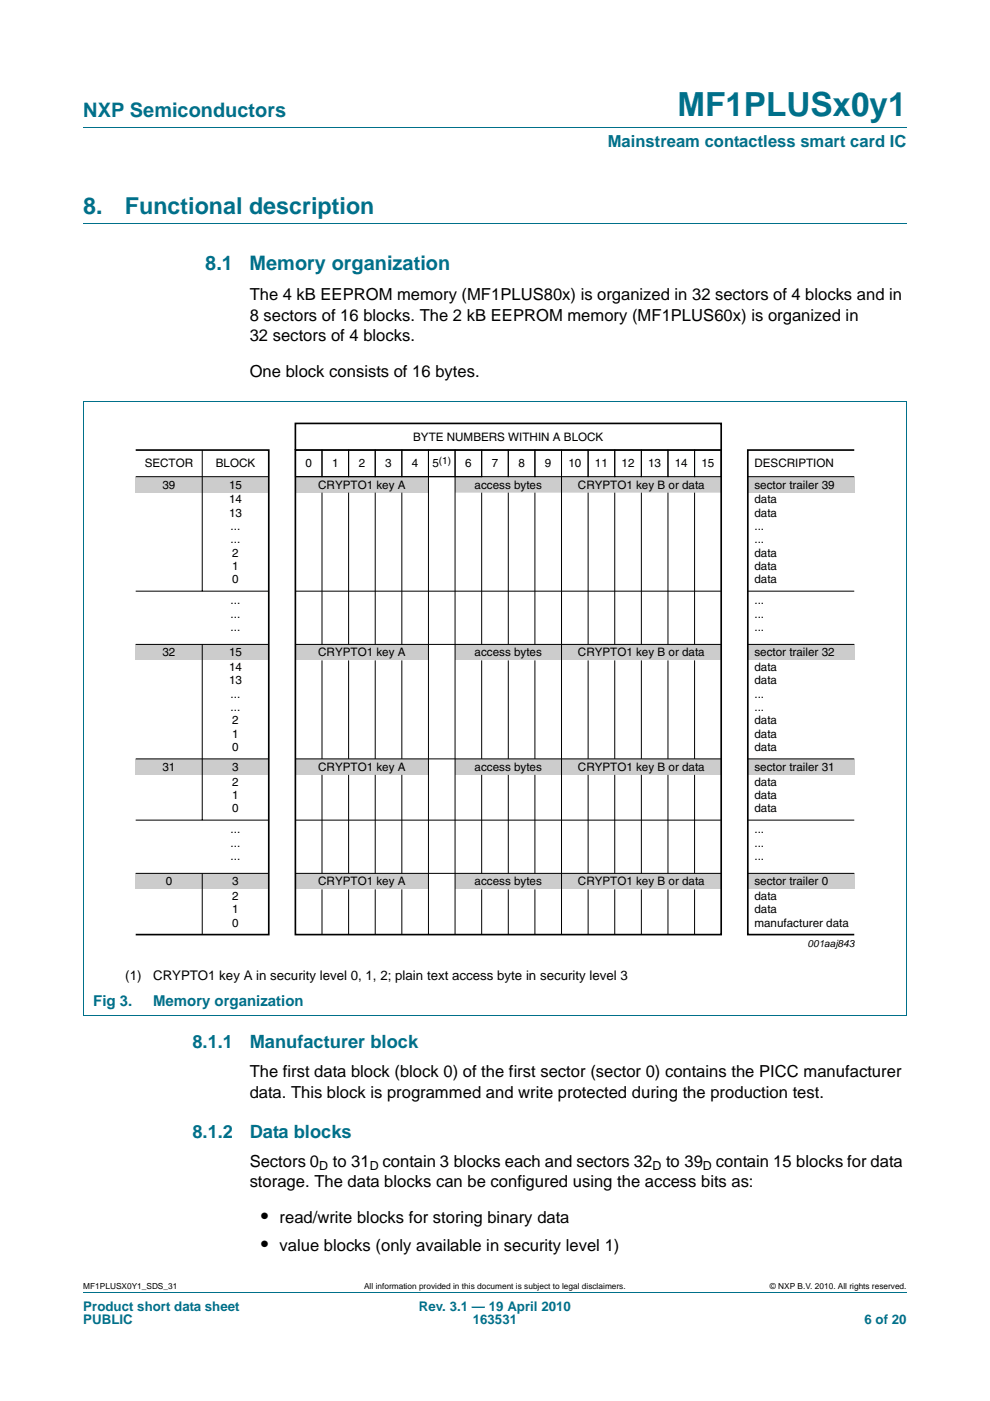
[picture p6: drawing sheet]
<svg xmlns="http://www.w3.org/2000/svg" width="210mm" height="297mm" viewBox="0 0 210 297" stroke-linecap="round" stroke-linejoin="round" font-family="sans-serif">
<defs><g id="words">
<text font-size="7" fill="#00708a" x="143.7" y="24.6">MF1PLUSx0y1</text>
<g font-size="4.9" fill="#00708a">
<text x="17.7" y="45.4">8.</text>
<text x="26.5" y="45.4">Functional description</text>
</g>
<g font-size="4.2" fill="#00708a">
<text x="17.7" y="24.9">NXP Semiconductors</text>
<text x="43.5" y="57.3">8.1</text>
<text x="53" y="57.3">Memory organization</text>
</g>
<g font-size="4.2">
<text x="55.4" y="259.4">•</text>
<text x="55.4" y="265.2">•</text>
</g>
<g font-size="3.9" fill="#00708a">
<text x="40.8" y="222.2">8.1.1</text>
<text x="53" y="222.2">Manufacturer block</text>
<text x="40.8" y="241.2">8.1.2</text>
<text x="53" y="241.2">Data blocks</text>
</g>
<text font-size="3.5" fill="#00708a" x="128.9" y="31.1">Mainstream contactless smart card IC</text>
<g font-size="3.5">
<text x="53" y="63.5">The 4 kB EEPROM memory (MF1PLUS80x) is organized in 32 sectors of 4 blocks and in</text>
<text x="53" y="68">8 sectors of 16 blocks. The 2 kB EEPROM memory (MF1PLUS60x) is organized in</text>
<text x="53" y="72.4">32 sectors of 4 blocks.</text>
<text x="53" y="79.9">One block consists of 16 bytes.</text>
<text x="53" y="228.3">The first data block (block 0) of the first sector (sector 0) contains the PICC manufacturer</text>
<text x="53" y="232.7">data. This block is programmed and write protected during the production test.</text>
<text x="53" y="247.4">Sectors 0</text>
<text x="53" y="251.8">storage. The data blocks can be configured using the access bits as:</text>
<text x="70.6" y="247.4">to 31</text>
<text x="81.2" y="247.4">contain 3 blocks each and sectors 32</text>
<text x="141.3" y="247.4">to 39</text>
<text x="151.8" y="247.4">contain 15 blocks for data</text>
<text x="59.3" y="259.4">read/write blocks for storing binary data</text>
<text x="59.3" y="265.2">value blocks (only available in security level 1)</text>
</g>
<g font-size="3.2" fill="#00708a">
<text x="19.8" y="213.3">Fig 3.</text>
<text x="32.5" y="213.3">Memory organization</text>
</g>
<g font-size="2.8">
<text x="26.6" y="207.7">(1)</text>
<text x="32.5" y="207.7">CRYPTO1 key A in security level 0, 1, 2; plain text access byte in security level 3</text>
</g>
<g font-size="2.8" fill="#00708a">
<text x="17.7" y="277.9">Product short data sheet</text>
<text x="17.7" y="280.8">PUBLIC</text>
<text x="88.9" y="277.9">Rev. 3.1 — 19 April 2010</text>
<text x="100.3" y="280.8">163531</text>
<text x="183.4" y="280.8">6 of 20</text>
</g>
<g font-size="2.6">
<text x="67.7" y="248">D</text>
<text x="78.4" y="248">D</text>
<text x="138.4" y="248">D</text>
<text x="149.1" y="248">D</text>
</g>
<g font-size="2.5">
<text x="87.6" y="93.4">BYTE NUMBERS WITHIN A BLOCK</text>
<text x="30.7" y="99.1">SECTOR</text>
<text x="45.8" y="99.1">BLOCK</text>
<text x="64.8" y="99.1">0</text>
<text x="70.4" y="99.1">1</text>
<text x="76.1" y="99.1">2</text>
<text x="81.7" y="99.1">3</text>
<text x="87.4" y="99.1">4</text>
<text x="91.7" y="99.1">5</text>
<text x="98.7" y="99.1">6</text>
<text x="104.3" y="99.1">7</text>
<text x="109.9" y="99.1">8</text>
<text x="115.6" y="99.1">9</text>
<text x="120.5" y="99.1">10</text>
<text x="126.2" y="99.1">11</text>
<text x="131.8" y="99.1">12</text>
<text x="137.5" y="99.1">13</text>
<text x="143.1" y="99.1">14</text>
<text x="148.8" y="99.1">15</text>
<text x="160" y="99.1">DESCRIPTION</text>
<text x="34.5" y="103.6">39</text>
<text x="48.6" y="103.6">15</text>
<text x="48.6" y="106.7">14</text>
<text x="67.5" y="103.6">CRYPTO1 key A</text>
<text x="100.7" y="103.6">access bytes</text>
<text x="122.6" y="103.6">CRYPTO1 key B or data</text>
<text x="160" y="103.6">sector trailer 39</text>
<text x="160" y="106.7">data</text>
<text x="48.6" y="109.5">13</text>
<text x="48.9" y="112.4">...</text>
<text x="160" y="109.5">data</text>
<text x="160" y="112.4">...</text>
<text x="48.9" y="115.2">...</text>
<text x="49.3" y="118">2</text>
<text x="160" y="115.2">...</text>
<text x="160" y="118">data</text>
<text x="49.3" y="120.8">1</text>
<text x="49.3" y="123.6">0</text>
<text x="160" y="120.8">data</text>
<text x="160" y="123.6">data</text>
<text x="48.9" y="128.2">...</text>
<text x="48.9" y="131">...</text>
<text x="160" y="128.2">...</text>
<text x="160" y="131">...</text>
<text x="48.9" y="133.8">...</text>
<text x="160" y="133.8">...</text>
<text x="34.5" y="139.2">32</text>
<text x="48.6" y="139.2">15</text>
<text x="48.6" y="142.3">14</text>
<text x="67.5" y="139.2">CRYPTO1 key A</text>
<text x="100.7" y="139.2">access bytes</text>
<text x="122.6" y="139.2">CRYPTO1 key B or data</text>
<text x="160" y="139.2">sector trailer 32</text>
<text x="160" y="142.3">data</text>
<text x="48.6" y="145.1">13</text>
<text x="48.9" y="147.9">...</text>
<text x="160" y="145.1">data</text>
<text x="160" y="147.9">...</text>
<text x="48.9" y="150.7">...</text>
<text x="49.3" y="153.6">2</text>
<text x="160" y="150.7">...</text>
<text x="160" y="153.6">data</text>
<text x="49.3" y="156.4">1</text>
<text x="49.3" y="159.2">0</text>
<text x="160" y="156.4">data</text>
<text x="160" y="159.2">data</text>
<text x="34.5" y="163.4">31</text>
<text x="49.3" y="163.4">3</text>
<text x="49.3" y="166.5">2</text>
<text x="67.5" y="163.4">CRYPTO1 key A</text>
<text x="100.7" y="163.4">access bytes</text>
<text x="122.6" y="163.4">CRYPTO1 key B or data</text>
<text x="160" y="163.4">sector trailer 31</text>
<text x="160" y="166.5">data</text>
<text x="49.3" y="169.4">1</text>
<text x="49.3" y="172.2">0</text>
<text x="160" y="169.4">data</text>
<text x="160" y="172.2">data</text>
<text x="48.9" y="176.7">...</text>
<text x="48.9" y="179.5">...</text>
<text x="160" y="176.7">...</text>
<text x="160" y="179.5">...</text>
<text x="48.9" y="182.3">...</text>
<text x="160" y="182.3">...</text>
<text x="35.2" y="187.7">0</text>
<text x="49.3" y="187.7">3</text>
<text x="49.3" y="190.8">2</text>
<text x="67.5" y="187.7">CRYPTO1 key A</text>
<text x="100.7" y="187.7">access bytes</text>
<text x="122.6" y="187.7">CRYPTO1 key B or data</text>
<text x="160" y="187.7">sector trailer 0</text>
<text x="160" y="190.8">data</text>
<text x="49.3" y="196.5">0</text>
<text x="49.3" y="193.6">1</text>
<text x="160" y="193.6">data</text>
<text x="160" y="196.5">manufacturer data</text>
</g>
<g font-size="2.1">
<text x="93.1" y="98.4">(1)</text>
<text x="171.3" y="200.7">001aaj843</text>
</g>
<g font-size="1.8">
<text x="17.7" y="273.3">MF1PLUSX0Y1_SDS_31</text>
<text x="77.2" y="273.3">All information provided in this document is subject to legal disclaimers.</text>
<text x="163.3" y="273.3">© NXP B.V. 2010. All rights reserved.</text>
</g>
</g></defs>
<path d="M17.7 27h174.6M17.7 47.4h174.6M17.6 215.4h174.7M17.7 215.3v-130.1h174.6v130.1M17.7 273.9h174.6" fill="none" stroke="#00708a" stroke-width=".21"/>
<g fill="#ccc">
<path d="M28.8 101.1h28.2v3.4h-28.2z"/>
<path d="M158.6 101.1h22.6v3.4h-22.6z"/>
<path d="M62.7 101.1h28.2v3.4h-28.2z"/>
<path d="M28.8 136.6h28.2v3.4h-28.2z"/>
<path d="M158.6 136.6h22.6v3.4h-22.6z"/>
<path d="M62.7 136.6h28.2v3.4h-28.2z"/>
<path d="M28.8 160.9h28.2v3.4h-28.2z"/>
<path d="M158.6 160.9h22.6v3.4h-22.6z"/>
<path d="M62.7 160.9h28.2v3.4h-28.2z"/>
<path d="M28.8 185.2h28.2v3.4h-28.2z"/>
<path d="M158.6 185.2h22.6v3.4h-22.6z"/>
<path d="M62.7 185.2h28.2v3.4h-28.2z"/>
<path d="M96.5 101.1h56.5v3.4h-56.5z"/>
<path d="M96.5 136.6h56.5v3.4h-56.5z"/>
<path d="M96.5 160.9h56.5v3.4h-56.5z"/>
<path d="M96.5 185.2h56.5v3.4h-56.5z"/>
</g>
<g fill="none" stroke="#000" stroke-width=".21">
<path d="M42.9 95.4v29.9M62.7 95.4h5.6v5.7h-5.6zM68.3 95.4h5.6v5.7h-5.6zM73.9 95.4h5.7v5.7h-5.7zM79.6 95.4h5.6v5.7h-5.6zM85.2 95.4h5.7v5.7h-5.7zM90.9 95.4h5.6v5.7h-5.6zM96.5 95.4h5.7v5.7h-5.7zM102.2 95.4h5.6v5.7h-5.6zM107.8 95.4h5.7v5.7h-5.7zM113.5 95.4h5.6v5.7h-5.6zM119.1 95.4h5.6v5.7h-5.6z"/>
<path d="M124.7 95.4h5.7v5.7h-5.7zM130.4 95.4h5.6v5.7h-5.6zM136 95.4h5.7v5.7h-5.7zM141.7 95.4h5.6v5.7h-5.6zM147.3 95.4h5.7v5.7h-5.7zM28.8 101.1h28.2M62.7 101.1h39.5M68.3 104.5v32.1M73.9 104.5v32.1M79.6 104.5v32.1M85.2 104.5v32.1M90.9 101.1v97.1"/>
<path d="M96.5 101.1v97.1M102.2 104.5v32.1M107.8 104.5v32.1M113.5 104.5v32.1M119.1 101.1v97.1M124.7 104.5v32.1M130.4 104.5v32.1M136 104.5v32.1M141.7 104.5v32.1M147.3 104.5v32.1M158.6 101.1h22.6M28.8 125.3h28.2"/>
<path d="M28.8 136.6h28.2M42.9 136.6v37.3M62.7 125.3h90.3M62.7 136.6h90.3M158.6 125.3h22.6M158.6 136.6h22.6M68.3 140v20.9M73.9 140v20.9M79.6 140v20.9M85.2 140v20.9M102.2 140v20.9M107.8 140v20.9"/>
<path d="M113.5 140v20.9M124.7 140v20.9M130.4 140v20.9M136 140v20.9M141.7 140v20.9M147.3 140v20.9M28.8 173.9h28.2M28.8 160.9h28.2M62.7 173.9h90.3M62.7 160.9h90.3M68.3 164.3v20.9M73.9 164.3v20.9"/>
<path d="M79.6 164.3v20.9M85.2 164.3v20.9M102.2 164.3v20.9M107.8 164.3v20.9M113.5 164.3v20.9M124.7 164.3v20.9M130.4 164.3v20.9M136 164.3v20.9M141.7 164.3v20.9M147.3 164.3v20.9M158.6 173.9h22.6M158.6 160.9h22.6"/>
<path d="M28.8 185.2h28.2M42.9 185.2v12.9M62.7 185.2h90.3M68.3 188.6v9.6M73.9 188.6v9.6M79.6 188.6v9.6M85.2 188.6v9.6M102.2 188.6v9.6M107.8 188.6v9.6M113.5 188.6v9.6M124.7 188.6v9.6M130.4 188.6v9.6"/>
<path d="M136 188.6v9.6M141.7 188.6v9.6M147.3 188.6v9.6M158.6 185.2h22.6"/>
</g>
<path d="M28.8 95.4h28.2v102.8h-28.2M62.7 95.4h90.3v102.8h-90.3zM62.7 95.4v-5.6h90.3v5.6M181.2 95.4h-22.6v102.8h22.6" fill="none" stroke="#000" stroke-width=".35"/>
<use href="#words"/>
</svg>
